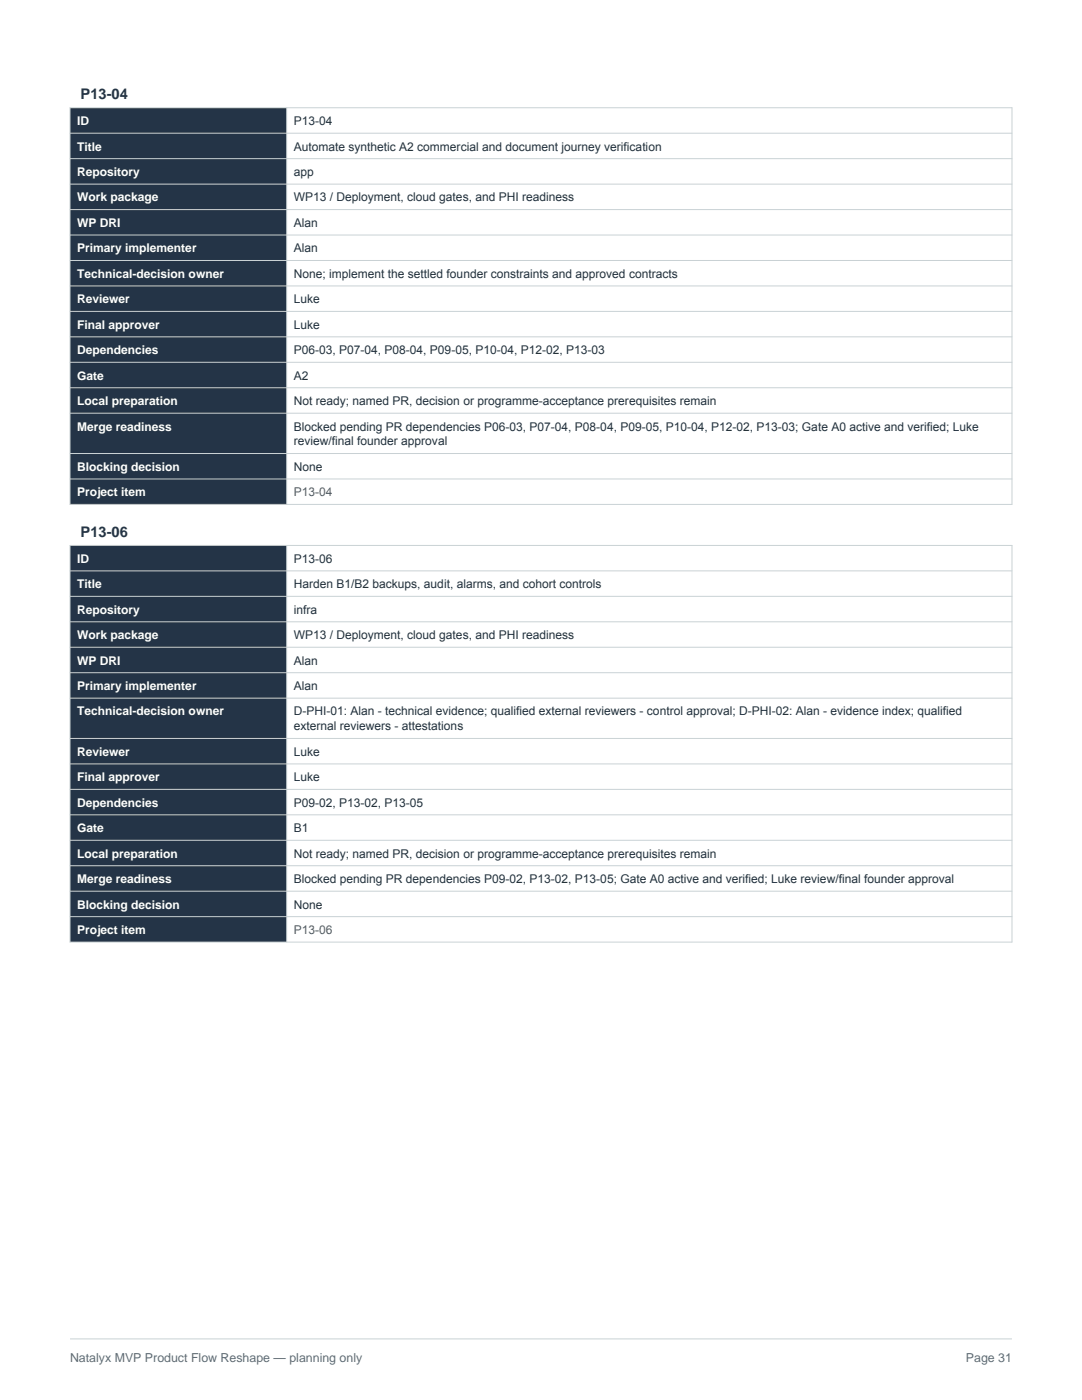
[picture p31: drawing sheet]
<svg xmlns="http://www.w3.org/2000/svg" width="216mm" height="279mm" viewBox="0 0 216 279" stroke-linecap="round" stroke-linejoin="round" font-family="sans-serif">
<defs><g id="words">
<g font-size="2.9" fill="#243447">
<text x="16.1" y="19.8">P13-04</text>
<text x="16.1" y="107.1">P13-06</text>
</g>
<g font-size="2.5" fill="#5f6d73">
<text x="14" y="271.8">Natalyx MVP Product Flow Reshape — planning only</text>
<text x="192.7" y="271.8">Page 31</text>
</g>
<g font-size="2.4" fill="#fff">
<text x="15.4" y="25">ID</text>
<text x="15.4" y="30">Title</text>
<text x="15.4" y="35.1">Repository</text>
<text x="15.4" y="40.2">Work package</text>
<text x="15.4" y="45.3">WP DRI</text>
<text x="15.4" y="50.4">Primary implementer</text>
<text x="15.4" y="55.4">Technical-decision owner</text>
<text x="15.4" y="60.5">Reviewer</text>
<text x="15.4" y="65.6">Final approver</text>
<text x="15.4" y="70.7">Dependencies</text>
<text x="15.4" y="75.8">Gate</text>
<text x="15.4" y="80.8">Local preparation</text>
<text x="15.4" y="85.9">Merge readiness</text>
<text x="15.4" y="94">Blocking decision</text>
<text x="15.4" y="99">Project item</text>
<text x="15.4" y="112.3">ID</text>
<text x="15.4" y="117.4">Title</text>
<text x="15.4" y="122.5">Repository</text>
<text x="15.4" y="127.6">Work package</text>
<text x="15.4" y="132.6">WP DRI</text>
<text x="15.4" y="137.7">Primary implementer</text>
<text x="15.4" y="142.8">Technical-decision owner</text>
<text x="15.4" y="150.8">Reviewer</text>
<text x="15.4" y="155.9">Final approver</text>
<text x="15.4" y="161">Dependencies</text>
<text x="15.4" y="166.1">Gate</text>
<text x="15.4" y="171.2">Local preparation</text>
<text x="15.4" y="176.2">Merge readiness</text>
<text x="15.4" y="181.3">Blocking decision</text>
<text x="15.4" y="186.4">Project item</text>
</g>
<g font-size="2.4" fill="#253238">
<text x="58.6" y="25">P13-04</text>
<text x="58.6" y="30">Automate synthetic A2 commercial and document journey verification</text>
<text x="58.6" y="35.1">app</text>
<text x="58.6" y="40.2">WP13 / Deployment, cloud gates, and PHI readiness</text>
<text x="58.6" y="45.3">Alan</text>
<text x="58.6" y="50.4">Alan</text>
<text x="58.6" y="55.4">None; implement the settled founder constraints and approved contracts</text>
<text x="58.6" y="60.5">Luke</text>
<text x="58.6" y="65.6">Luke</text>
<text x="58.6" y="70.7">P06-03, P07-04, P08-04, P09-05, P10-04, P12-02, P13-03</text>
<text x="58.6" y="75.8">A2</text>
<text x="58.6" y="80.8">Not ready; named PR, decision or programme-acceptance prerequisites remain</text>
<text x="58.6" y="85.9">Blocked pending PR dependencies P06-03, P07-04, P08-04, P09-05, P10-04, P12-02, P13-03; Gate A0 active and verified; Luke</text>
<text x="58.6" y="88.9">review/final founder approval</text>
<text x="58.6" y="94">None</text>
<text x="58.6" y="112.3">P13-06</text>
<text x="58.6" y="117.4">Harden B1/B2 backups, audit, alarms, and cohort controls</text>
<text x="58.6" y="122.5">infra</text>
<text x="58.6" y="127.6">WP13 / Deployment, cloud gates, and PHI readiness</text>
<text x="58.6" y="132.6">Alan</text>
<text x="58.6" y="137.7">Alan</text>
<text x="58.6" y="142.8">D-PHI-01: Alan - technical evidence; qualified external reviewers - control approval; D-PHI-02: Alan - evidence index; qualified</text>
<text x="58.6" y="145.8">external reviewers - attestations</text>
<text x="58.6" y="150.8">Luke</text>
<text x="58.6" y="155.9">Luke</text>
<text x="58.6" y="161">P09-02, P13-02, P13-05</text>
<text x="58.6" y="166.1">B1</text>
<text x="58.6" y="171.2">Not ready; named PR, decision or programme-acceptance prerequisites remain</text>
<text x="58.6" y="176.2">Blocked pending PR dependencies P09-02, P13-02, P13-05; Gate A0 active and verified; Luke review/final founder approval</text>
<text x="58.6" y="181.3">None</text>
</g>
<g font-size="2.4" fill="#9a4a22">
<text x="58.6" y="99">P13-04</text>
<text x="58.6" y="186.4">P13-06</text>
</g>
</g></defs>
<path d="M14 267.2h187.9" fill="none" stroke="#c9d2d5" stroke-width=".2"/>
<path d="M14 21.5h43.2v79.2h-43.2z" fill-rule="evenodd" fill="#243447"/>
<g fill="none" stroke="#c9d2d5" stroke-width=".2">
<path d="M14 21.5h187.9v79.2h-187.9zM14 26.6h187.9M14 31.7h187.9M14 36.7h187.9M57.2 21.5v79.2M14 41.8h187.9M14 46.9h187.9M14 52h187.9M14 57.1h187.9M14 62.1h187.9M14 67.2h187.9M14 72.3h187.9"/>
<path d="M14 77.4h187.9M14 82.5h187.9M14 90.5h187.9M14 95.6h187.9"/>
</g>
<path d="M14 108.9h43.2v79.1h-43.2z" fill-rule="evenodd" fill="#243447"/>
<g fill="none" stroke="#c9d2d5" stroke-width=".2">
<path d="M14 108.9h187.9v79.1h-187.9zM14 113.9h187.9M14 119h187.9M57.2 108.9v79.1M14 124.1h187.9M14 129.2h187.9M14 134.3h187.9M14 139.3h187.9M14 147.4h187.9M14 152.5h187.9M14 157.5h187.9M14 162.6h187.9"/>
<path d="M14 167.7h187.9M14 172.8h187.9M14 177.9h187.9M14 182.9h187.9"/>
</g>
<use href="#words"/>
</svg>
